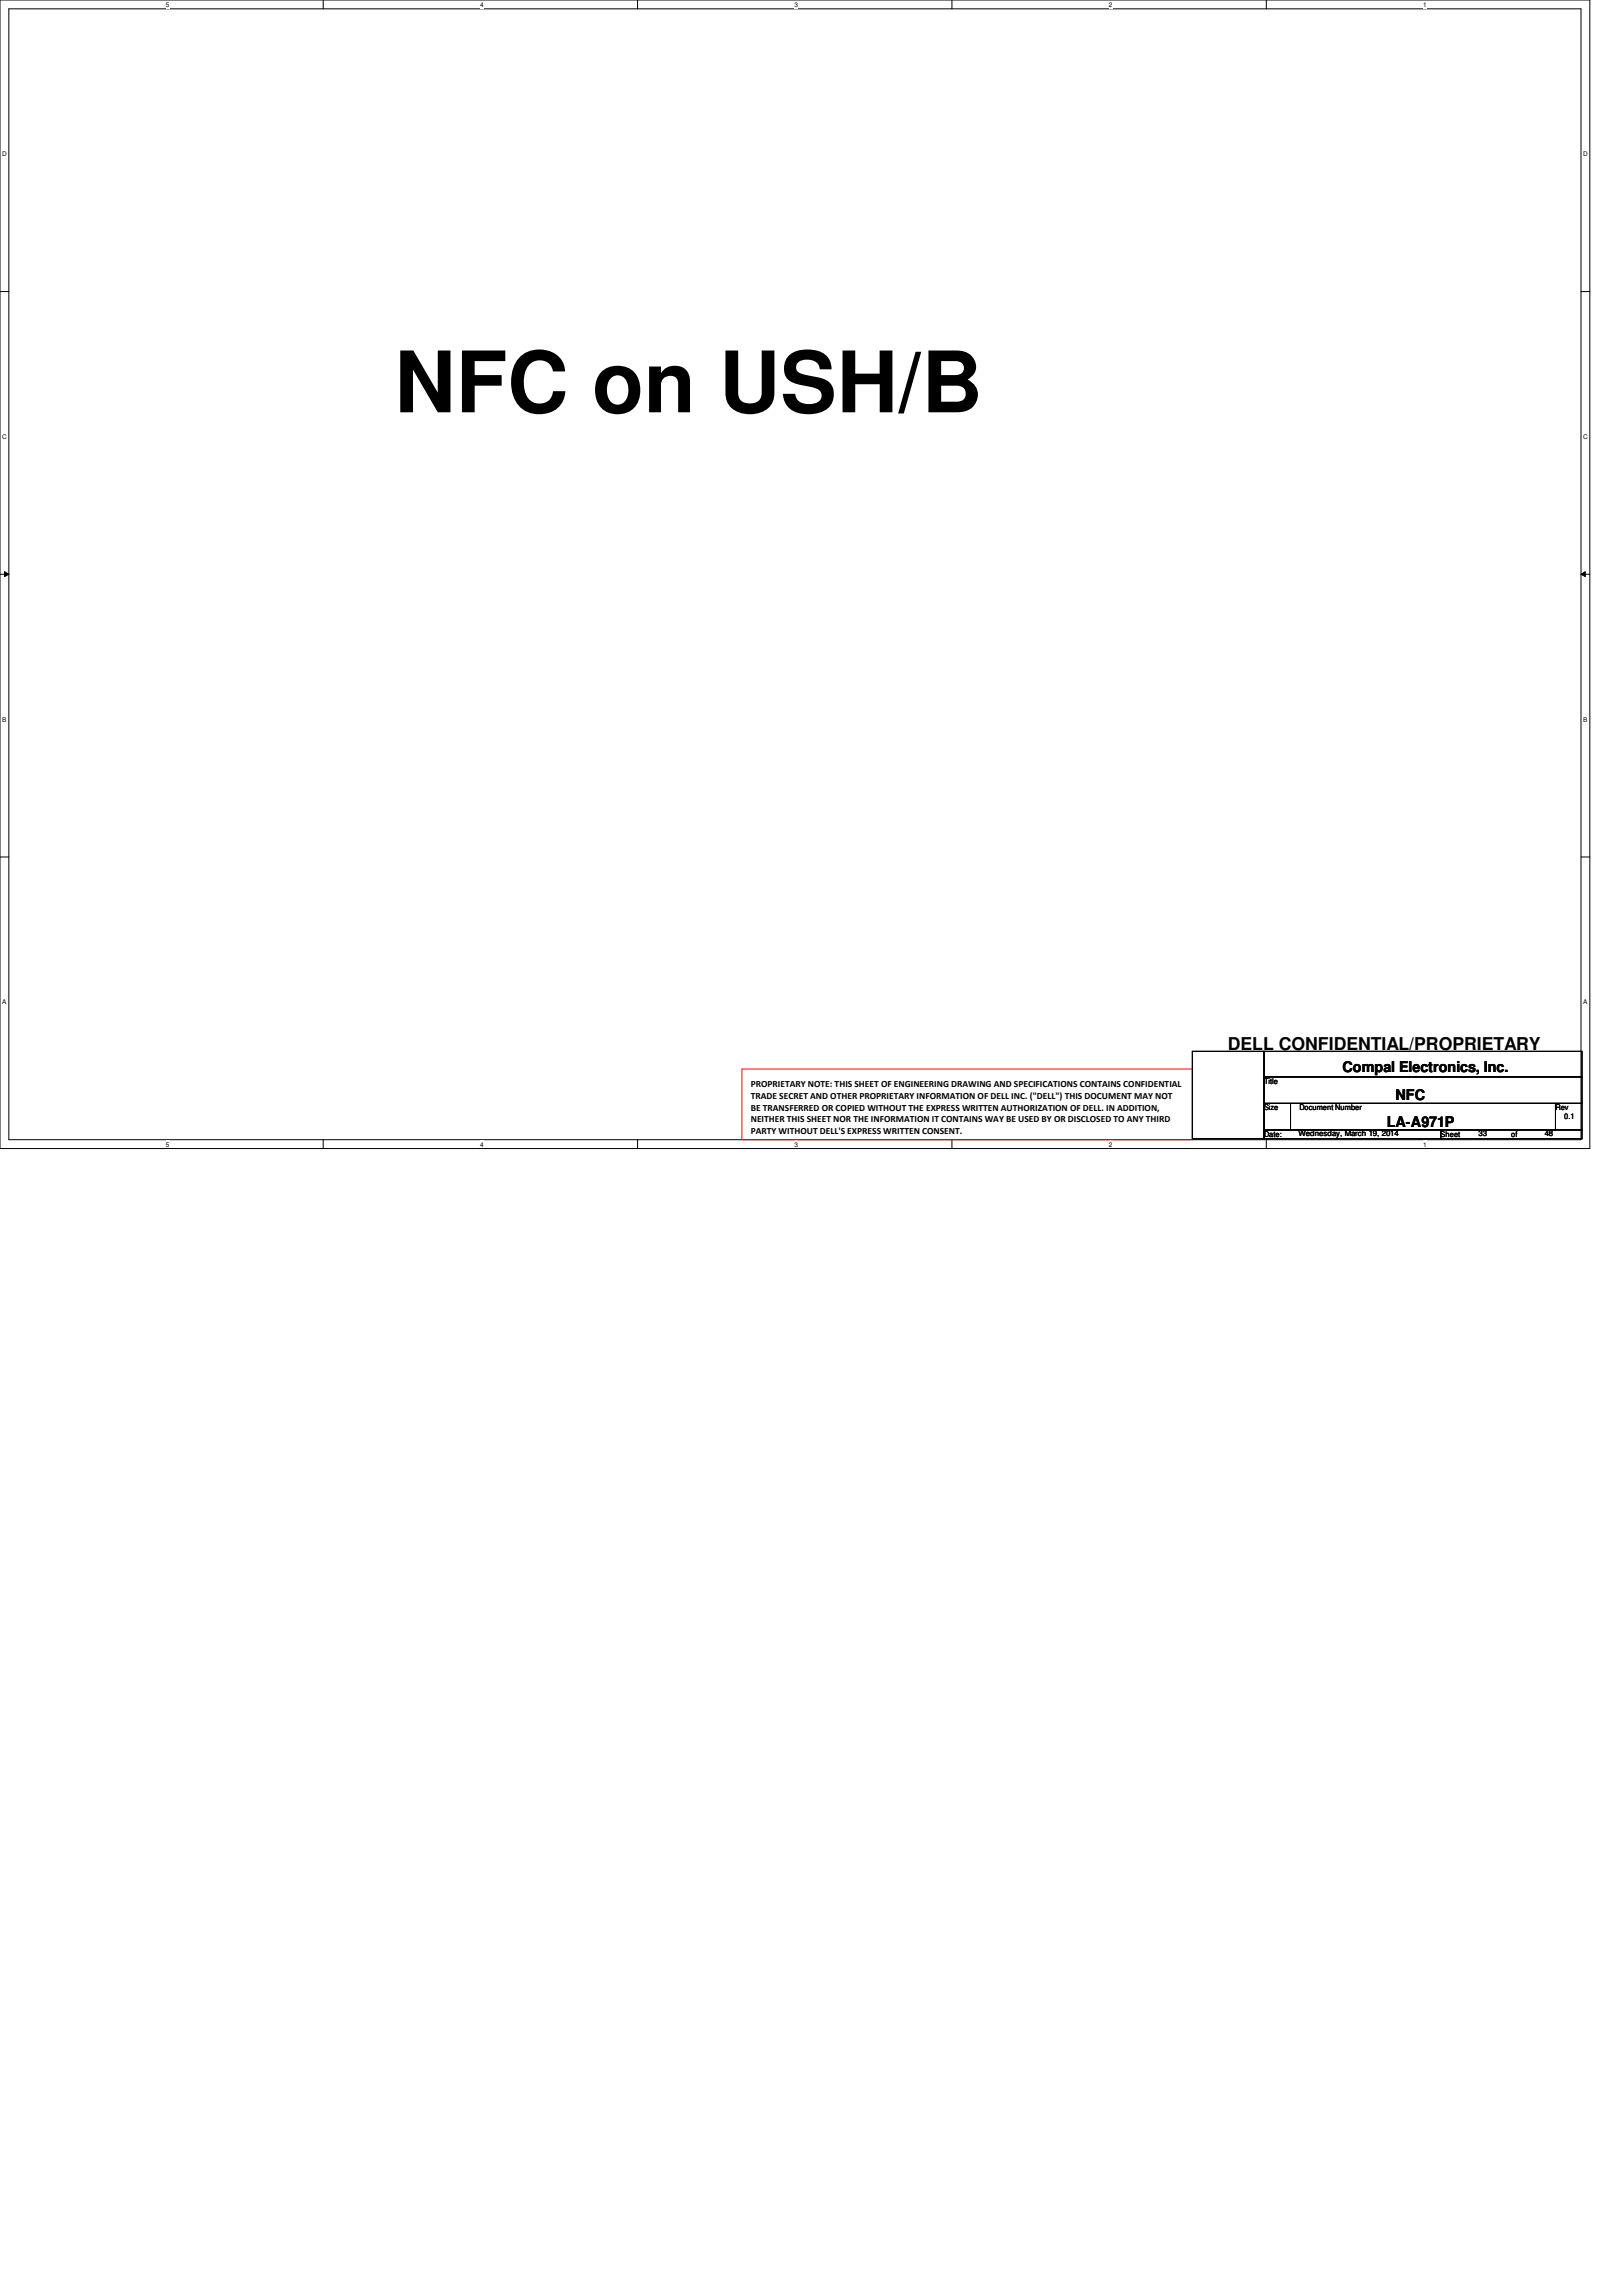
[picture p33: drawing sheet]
<svg xmlns="http://www.w3.org/2000/svg" width="210mm" height="297mm" viewBox="0 0 210 297" stroke-linecap="round" stroke-linejoin="round" font-family="sans-serif">
<defs><g id="words">
<text font-size="11" x="51.1" y="53.3">NFC on USH/B</text>
<text font-size="2.3" x="158.9" y="135.8">DELL CONFIDENTIAL/PROPRIETARY</text>
<g font-size="1.9">
<text x="173.7" y="138.7">Compal Electronics, Inc.</text>
<text x="180.6" y="142.4">NFC</text>
<text x="179.5" y="145.8">LA-A971P</text>
</g>
<g font-size="1.2">
<text x="97.2" y="140.6">PROPRIETARY NOTE: THIS SHEET OF ENGINEERING DRAWING AND SPECIFICATIONS CONTAINS CONFIDENTIAL</text>
<text x="97.2" y="142.2">TRADE SECRET AND OTHER PROPRIETARY INFORMATION OF DELL INC. (&quot;DELL&quot;) THIS DOCUMENT MAY NOT</text>
<text x="97.2" y="143.7">BE TRANSFERRED OR COPIED WITHOUT THE EXPRESS WRITTEN AUTHORIZATION OF DELL. IN ADDITION,</text>
<text x="97.2" y="145.2">NEITHER THIS SHEET NOR THE INFORMATION IT CONTAINS WAY BE USED BY OR DISCLOSED TO ANY THIRD</text>
<text x="97.2" y="146.7">PARTY WITHOUT DELL'S EXPRESS WRITTEN CONSENT.</text>
</g>
<g font-size="1">
<text x="163.6" y="140.2">Title</text>
<text x="163.6" y="143.6">Size</text>
<text x="168.1" y="143.6">Document Number</text>
<text x="201.3" y="143.6">Rev</text>
<text x="163.6" y="147.1">Date:</text>
<text x="168" y="147">Wednesday, March 19, 2014</text>
<text x="186.4" y="147.1">Sheet</text>
<text x="191.3" y="147">33</text>
<text x="195.6" y="147.1">of</text>
<text x="199.9" y="147">48</text>
<text x="202.4" y="144.8">0.1</text>
</g>
<g font-size=".8">
<text x="21.5" y=".9">5</text>
<text x="62.1" y=".9">4</text>
<text x="102.8" y=".9">3</text>
<text x="143.5" y=".9">2</text>
<text x="184.2" y=".9">1</text>
<text x=".3" y="20.2">D</text>
<text x="204.9" y="20.2">D</text>
<text x=".3" y="56.8">C</text>
<text x="204.9" y="56.8">C</text>
<text x=".3" y="93.3">B</text>
<text x="204.9" y="93.3">B</text>
<text x=".3" y="129.9">A</text>
<text x="204.9" y="129.9">A</text>
<text x="21.5" y="148.3">5</text>
<text x="62.1" y="148.3">4</text>
<text x="102.8" y="148.3">3</text>
<text x="143.5" y="148.3">2</text>
<text x="184.2" y="148.3">1</text>
</g>
</g></defs>
<path d="M0 0h205.7v148.6h-205.7zM1.1 1.1h203.5v146.3h-203.5z" fill="none" stroke="#000" stroke-width=".13"/>
<g fill="#fff">
<path d="M21.5 .1h.4v1h-.4z"/>
<path d="M21.5 147.6h.4v.9h-.4z"/>
</g>
<path d="M41.8 0v1.1M41.8 147.4v1.2" fill="none" stroke="#000" stroke-width=".13"/>
<g fill="#fff">
<path d="M62.1 .1h.5v1h-.5z"/>
<path d="M62.1 147.6h.5v.9h-.5z"/>
</g>
<path d="M82.5 0v1.1M82.5 147.4v1.2" fill="none" stroke="#000" stroke-width=".13"/>
<g fill="#fff">
<path d="M102.8 .1h.5v1h-.5z"/>
<path d="M102.8 147.6h.5v.9h-.5z"/>
</g>
<path d="M123.2 0v1.1M123.2 147.4v1.2" fill="none" stroke="#000" stroke-width=".13"/>
<g fill="#fff">
<path d="M143.5 .1h.5v1h-.5z"/>
<path d="M143.5 147.6h.5v.9h-.5z"/>
</g>
<path d="M163.9 0v1.1M163.9 147.4v1.2" fill="none" stroke="#000" stroke-width=".13"/>
<g fill="#fff">
<path d="M184.2 .1h.5v1h-.5z"/>
<path d="M184.2 147.6h.5v.9h-.5z"/>
<path d="M.3 19.4h.6v1h-.6z"/>
<path d="M204.9 19.4h.6v1h-.6z"/>
<path d="M.3 56h.6v.9h-.6z"/>
<path d="M204.9 56h.6v.9h-.6z"/>
</g>
<path d="M0 37.7h1.1M204.6 37.7h1.1" fill="none" stroke="#000" stroke-width=".13"/>
<g fill="#fff">
<path d="M.3 92.6h.5v.9h-.5z"/>
<path d="M204.9 92.6h.5v.9h-.5z"/>
</g>
<path d="M0 74.3h1.1M.6 74l.5 .3-.5 .3zM204.6 74.3l.5-.3v.6zM204.6 74.3h1.1" fill="none" stroke="#000" stroke-width=".13"/>
<path d="M.6 74l.5 .3-.5 .3zM204.6 74.3l.5-.3v.6z" fill="#000"/>
<g fill="#fff">
<path d="M.3 129.2h.5v.9h-.5z"/>
<path d="M204.9 129.2h.5v.9h-.5z"/>
</g>
<path d="M0 110.9h1.1M204.6 110.9h1.1M154.3 136h9.3v11.3h-9.3zM163.6 136h41.1v3.3h-41.1zM163.6 139.3h41.1v3.4h-41.1zM163.6 142.7h3.4v3.5h-3.4zM163.6 146.2h22.8v1.1h-22.8zM167 142.7h34.3v3.5h-34.3zM186.4 146.2h18.3v1.1h-18.3zM201.3 142.7h3.4v3.5h-3.4z" fill="none" stroke="#000" stroke-width=".13"/>
<path d="M96 138.3h58.3v9.1h-58.3z" fill="none" stroke="#f00" stroke-width=".13"/>
<use href="#words"/>
</svg>
